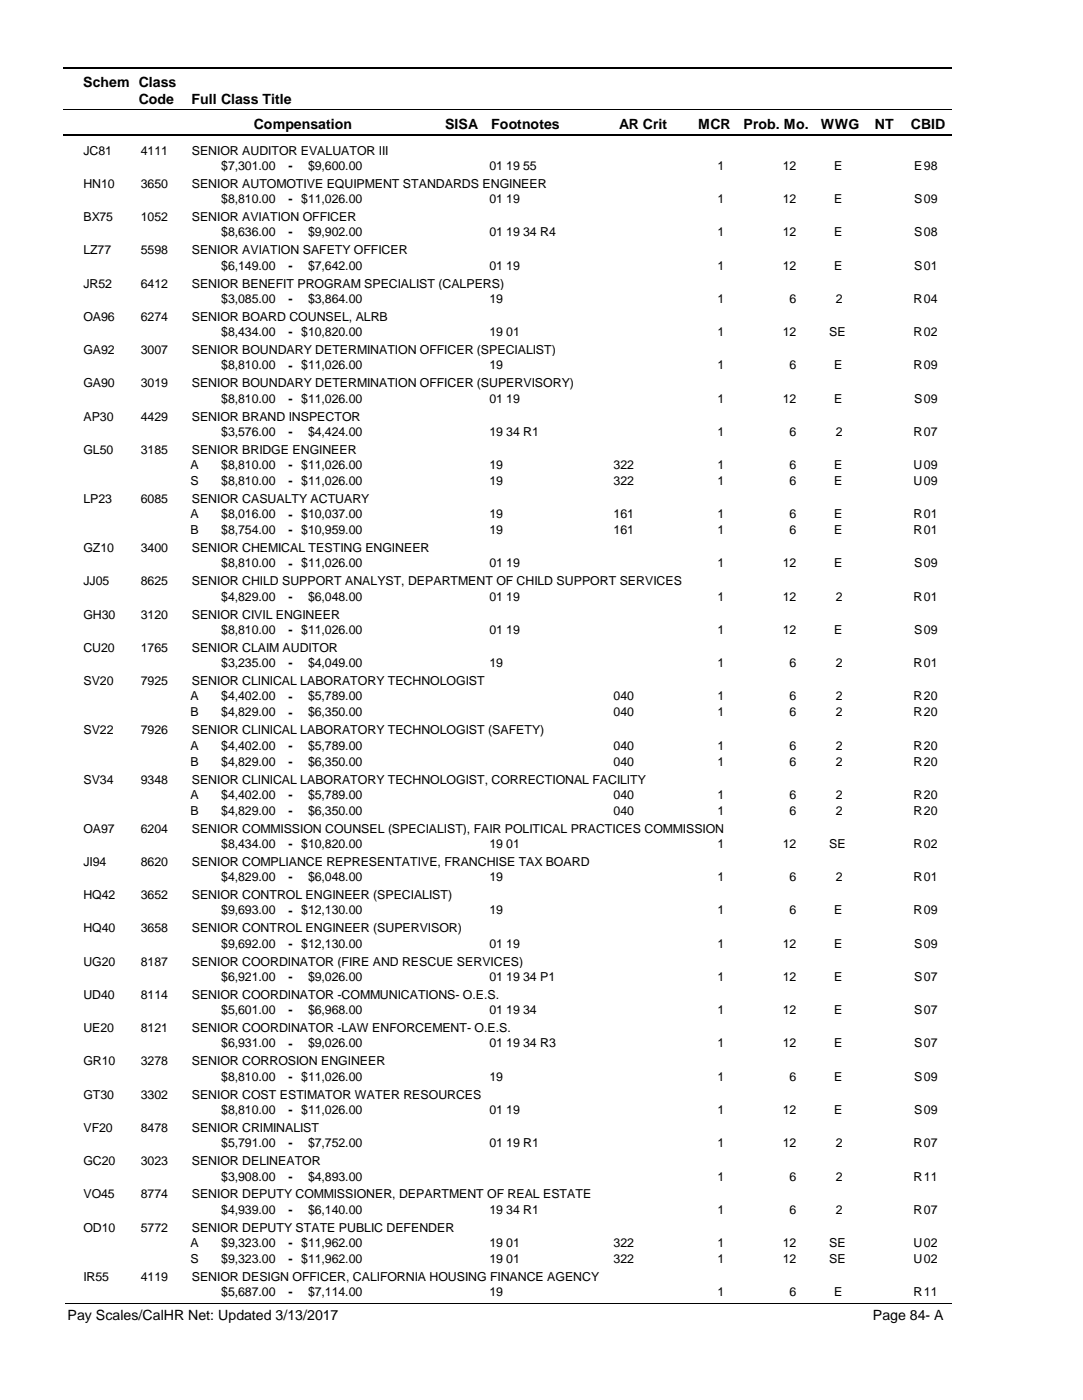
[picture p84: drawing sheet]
<svg xmlns="http://www.w3.org/2000/svg" width="216mm" height="279mm" viewBox="0 0 216 279" stroke-linecap="round" stroke-linejoin="round" font-family="sans-serif">
<defs><g id="words">
<g font-size="2.8">
<text x="16.6" y="17.3">Schem Class</text>
<text x="27.7" y="20.7">Code</text>
<text x="38.2" y="20.7">Full Class Title</text>
<text x="50.6" y="25.7">Compensation</text>
<text x="88.7" y="25.7">SISA</text>
<text x="98" y="25.7">Footnotes</text>
<text x="123.5" y="25.7">AR Crit</text>
<text x="139.2" y="25.7">MCR</text>
<text x="148.3" y="25.7">Prob. Mo.</text>
<text x="163.7" y="25.7">WWG</text>
<text x="174.5" y="25.7">NT</text>
<text x="181.6" y="25.7">CBID</text>
<text x="13.5" y="263.5">Pay Scales/CalHR Net: Updated 3/13/2017</text>
<text x="174.1" y="263.5">Page 84- A</text>
</g>
<g font-size="2.5">
<text x="16.6" y="30.8">JC81</text>
<text x="28.1" y="30.8">4111</text>
<text x="38.2" y="30.8">SENIOR AUDITOR EVALUATOR III</text>
<text x="44.1" y="33.9">$7,301.00</text>
<text x="57.5" y="33.9">-</text>
<text x="61.4" y="33.9">$9,600.00</text>
<text x="97.6" y="33.9">01 19 55</text>
<text x="143.1" y="33.9">1</text>
<text x="156.1" y="33.9">12</text>
<text x="166.3" y="33.9">E</text>
<text x="182.3" y="33.9">E</text>
<text x="184.2" y="33.9">98</text>
<text x="16.6" y="37.5">HN10</text>
<text x="28.1" y="37.5">3650</text>
<text x="38.2" y="37.5">SENIOR AUTOMOTIVE EQUIPMENT STANDARDS ENGINEER</text>
<text x="44.1" y="40.6">$8,810.00</text>
<text x="57.5" y="40.6">-</text>
<text x="60.1" y="40.6">$11,026.00</text>
<text x="97.6" y="40.6">01 19</text>
<text x="143.1" y="40.6">1</text>
<text x="156.1" y="40.6">12</text>
<text x="166.3" y="40.6">E</text>
<text x="182.3" y="40.6">S</text>
<text x="184.2" y="40.6">09</text>
<text x="16.6" y="44.1">BX75</text>
<text x="28.1" y="44.1">1052</text>
<text x="38.2" y="44.1">SENIOR AVIATION OFFICER</text>
<text x="44.1" y="47.2">$8,636.00</text>
<text x="57.5" y="47.2">-</text>
<text x="61.4" y="47.2">$9,902.00</text>
<text x="97.6" y="47.2">01 19 34 R4</text>
<text x="143.1" y="47.2">1</text>
<text x="156.1" y="47.2">12</text>
<text x="166.3" y="47.2">E</text>
<text x="182.3" y="47.2">S</text>
<text x="184.2" y="47.2">08</text>
<text x="16.6" y="50.7">LZ77</text>
<text x="28.1" y="50.7">5598</text>
<text x="38.2" y="50.7">SENIOR AVIATION SAFETY OFFICER</text>
<text x="44.1" y="53.8">$6,149.00</text>
<text x="57.5" y="53.9">-</text>
<text x="61.4" y="53.8">$7,642.00</text>
<text x="97.6" y="53.8">01 19</text>
<text x="143.1" y="53.8">1</text>
<text x="156.1" y="53.8">12</text>
<text x="166.3" y="53.8">E</text>
<text x="182.3" y="53.8">S</text>
<text x="184.2" y="53.8">01</text>
<text x="16.6" y="57.4">JR52</text>
<text x="28.1" y="57.4">6412</text>
<text x="38.2" y="57.4">SENIOR BENEFIT PROGRAM SPECIALIST (CALPERS)</text>
<text x="16.6" y="64">OA96</text>
<text x="28.1" y="64">6274</text>
<text x="38.2" y="64">SENIOR BOARD COUNSEL, ALRB</text>
<text x="44.1" y="60.5">$3,085.00</text>
<text x="57.5" y="60.5">-</text>
<text x="61.4" y="60.5">$3,864.00</text>
<text x="97.6" y="60.5">19</text>
<text x="143.1" y="60.5">1</text>
<text x="157.5" y="60.5">6</text>
<text x="166.6" y="60.5">2</text>
<text x="182.2" y="60.5">R</text>
<text x="184.2" y="60.5">04</text>
<text x="16.6" y="70.7">GA92</text>
<text x="28.1" y="70.7">3007</text>
<text x="38.2" y="70.7">SENIOR BOUNDARY DETERMINATION OFFICER (SPECIALIST)</text>
<text x="44.1" y="67.1">$8,434.00</text>
<text x="57.5" y="67.1">-</text>
<text x="60.1" y="67.1">$10,820.00</text>
<text x="97.6" y="67.1">19 01</text>
<text x="143.1" y="67.1">1</text>
<text x="156.1" y="67.1">12</text>
<text x="165.4" y="67.1">SE</text>
<text x="182.2" y="67.1">R</text>
<text x="184.2" y="67.1">02</text>
<text x="16.6" y="77.3">GA90</text>
<text x="28.1" y="77.3">3019</text>
<text x="38.2" y="77.3">SENIOR BOUNDARY DETERMINATION OFFICER (SUPERVISORY)</text>
<text x="44.1" y="73.7">$8,810.00</text>
<text x="57.5" y="73.8">-</text>
<text x="60.1" y="73.7">$11,026.00</text>
<text x="97.6" y="73.7">19</text>
<text x="143.1" y="73.7">1</text>
<text x="157.5" y="73.7">6</text>
<text x="166.3" y="73.7">E</text>
<text x="182.2" y="73.7">R</text>
<text x="184.2" y="73.7">09</text>
<text x="16.6" y="84">AP30</text>
<text x="28.1" y="84">4429</text>
<text x="38.2" y="84">SENIOR BRAND INSPECTOR</text>
<text x="44.1" y="80.4">$8,810.00</text>
<text x="57.5" y="80.4">-</text>
<text x="60.1" y="80.4">$11,026.00</text>
<text x="97.6" y="80.4">01 19</text>
<text x="143.1" y="80.4">1</text>
<text x="156.1" y="80.4">12</text>
<text x="166.3" y="80.4">E</text>
<text x="182.3" y="80.4">S</text>
<text x="184.2" y="80.4">09</text>
<text x="44.1" y="87">$3,576.00</text>
<text x="57.5" y="87">-</text>
<text x="61.4" y="87">$4,424.00</text>
<text x="97.6" y="87">19 34 R1</text>
<text x="143.1" y="87">1</text>
<text x="157.5" y="87">6</text>
<text x="166.6" y="87">2</text>
<text x="182.2" y="87">R</text>
<text x="184.2" y="87">07</text>
<text x="16.6" y="90.6">GL50</text>
<text x="28.1" y="90.6">3185</text>
<text x="38" y="93.6">A</text>
<text x="38.2" y="90.6">SENIOR BRIDGE ENGINEER</text>
<text x="44.1" y="93.6">$8,810.00</text>
<text x="57.5" y="93.7">-</text>
<text x="60.1" y="93.6">$11,026.00</text>
<text x="97.6" y="93.6">19</text>
<text x="122.4" y="93.6">322</text>
<text x="143.1" y="93.6">1</text>
<text x="157.5" y="93.6">6</text>
<text x="166.3" y="93.6">E</text>
<text x="182.2" y="93.6">U</text>
<text x="184.2" y="93.6">09</text>
<text x="16.6" y="100.4">LP23</text>
<text x="28.1" y="100.4">6085</text>
<text x="38" y="96.8">S</text>
<text x="38.2" y="100.4">SENIOR CASUALTY ACTUARY</text>
<text x="44.1" y="96.8">$8,810.00</text>
<text x="57.5" y="96.8">-</text>
<text x="60.1" y="96.8">$11,026.00</text>
<text x="97.6" y="96.8">19</text>
<text x="122.4" y="96.8">322</text>
<text x="143.1" y="96.8">1</text>
<text x="157.5" y="96.8">6</text>
<text x="166.3" y="96.8">E</text>
<text x="182.2" y="96.8">U</text>
<text x="184.2" y="96.8">09</text>
<text x="38" y="103.5">A</text>
<text x="38" y="106.6">B</text>
<text x="44.1" y="103.5">$8,016.00</text>
<text x="44.1" y="106.6">$8,754.00</text>
<text x="57.5" y="103.5">-</text>
<text x="57.5" y="106.7">-</text>
<text x="60.1" y="103.5">$10,037.00</text>
<text x="60.1" y="106.6">$10,959.00</text>
<text x="97.6" y="103.5">19</text>
<text x="97.6" y="106.6">19</text>
<text x="122.4" y="103.5">161</text>
<text x="122.4" y="106.6">161</text>
<text x="143.1" y="103.5">1</text>
<text x="143.1" y="106.6">1</text>
<text x="157.5" y="103.5">6</text>
<text x="157.5" y="106.6">6</text>
<text x="166.3" y="103.5">E</text>
<text x="166.3" y="106.6">E</text>
<text x="182.2" y="103.5">R</text>
<text x="182.2" y="106.6">R</text>
<text x="184.2" y="103.5">01</text>
<text x="184.2" y="106.6">01</text>
<text x="16.6" y="110.2">GZ10</text>
<text x="28.1" y="110.2">3400</text>
<text x="38.2" y="110.2">SENIOR CHEMICAL TESTING ENGINEER</text>
<text x="44.1" y="113.2">$8,810.00</text>
<text x="57.5" y="113.3">-</text>
<text x="60.1" y="113.2">$11,026.00</text>
<text x="97.6" y="113.2">01 19</text>
<text x="143.1" y="113.2">1</text>
<text x="156.1" y="113.2">12</text>
<text x="166.3" y="113.2">E</text>
<text x="182.3" y="113.2">S</text>
<text x="184.2" y="113.2">09</text>
<text x="16.6" y="116.8">JJ05</text>
<text x="28.1" y="116.8">8625</text>
<text x="38.2" y="116.8">SENIOR CHILD SUPPORT ANALYST, DEPARTMENT OF CHILD SUPPORT SERVICES</text>
<text x="44.1" y="119.9">$4,829.00</text>
<text x="57.5" y="119.9">-</text>
<text x="61.4" y="119.9">$6,048.00</text>
<text x="97.6" y="119.9">01 19</text>
<text x="143.1" y="119.9">1</text>
<text x="156.1" y="119.9">12</text>
<text x="166.6" y="119.9">2</text>
<text x="182.2" y="119.9">R</text>
<text x="184.2" y="119.9">01</text>
<text x="16.6" y="123.5">GH30</text>
<text x="28.1" y="123.5">3120</text>
<text x="38.2" y="123.5">SENIOR CIVIL ENGINEER</text>
<text x="16.6" y="130.1">CU20</text>
<text x="28.1" y="130.1">1765</text>
<text x="38.2" y="130.1">SENIOR CLAIM AUDITOR</text>
<text x="44.1" y="126.5">$8,810.00</text>
<text x="57.5" y="126.6">-</text>
<text x="60.1" y="126.5">$11,026.00</text>
<text x="97.6" y="126.5">01 19</text>
<text x="143.1" y="126.5">1</text>
<text x="156.1" y="126.5">12</text>
<text x="166.3" y="126.5">E</text>
<text x="182.3" y="126.5">S</text>
<text x="184.2" y="126.5">09</text>
<text x="16.6" y="136.7">SV20</text>
<text x="28.1" y="136.7">7925</text>
<text x="38.2" y="136.7">SENIOR CLINICAL LABORATORY TECHNOLOGIST</text>
<text x="44.1" y="133.2">$3,235.00</text>
<text x="57.5" y="133.2">-</text>
<text x="61.4" y="133.2">$4,049.00</text>
<text x="97.6" y="133.2">19</text>
<text x="143.1" y="133.2">1</text>
<text x="157.5" y="133.2">6</text>
<text x="166.6" y="133.2">2</text>
<text x="182.2" y="133.2">R</text>
<text x="184.2" y="133.2">01</text>
<text x="38" y="139.8">A</text>
<text x="38" y="143">B</text>
<text x="44.1" y="139.8">$4,402.00</text>
<text x="44.1" y="143">$4,829.00</text>
<text x="57.5" y="139.8">-</text>
<text x="57.5" y="143">-</text>
<text x="61.4" y="139.8">$5,789.00</text>
<text x="61.4" y="143">$6,350.00</text>
<text x="122.4" y="139.8">040</text>
<text x="122.4" y="143">040</text>
<text x="143.1" y="139.8">1</text>
<text x="143.1" y="143">1</text>
<text x="157.5" y="139.8">6</text>
<text x="157.5" y="143">6</text>
<text x="166.6" y="139.8">2</text>
<text x="166.6" y="143">2</text>
<text x="182.2" y="139.8">R</text>
<text x="182.2" y="143">R</text>
<text x="184.2" y="139.8">20</text>
<text x="184.2" y="143">20</text>
<text x="16.6" y="146.6">SV22</text>
<text x="28.1" y="146.6">7926</text>
<text x="38" y="149.6">A</text>
<text x="38.2" y="146.6">SENIOR CLINICAL LABORATORY TECHNOLOGIST (SAFETY)</text>
<text x="44.1" y="149.6">$4,402.00</text>
<text x="57.5" y="149.7">-</text>
<text x="61.4" y="149.6">$5,789.00</text>
<text x="122.4" y="149.6">040</text>
<text x="143.1" y="149.6">1</text>
<text x="157.5" y="149.6">6</text>
<text x="166.6" y="149.6">2</text>
<text x="182.2" y="149.6">R</text>
<text x="184.2" y="149.6">20</text>
<text x="38" y="152.8">B</text>
<text x="44.1" y="152.8">$4,829.00</text>
<text x="57.5" y="152.8">-</text>
<text x="61.4" y="152.8">$6,350.00</text>
<text x="122.4" y="152.8">040</text>
<text x="143.1" y="152.8">1</text>
<text x="157.5" y="152.8">6</text>
<text x="166.6" y="152.8">2</text>
<text x="182.2" y="152.8">R</text>
<text x="184.2" y="152.8">20</text>
<text x="16.6" y="156.4">SV34</text>
<text x="28.1" y="156.4">9348</text>
<text x="38" y="159.4">A</text>
<text x="38.2" y="156.4">SENIOR CLINICAL LABORATORY TECHNOLOGIST, CORRECTIONAL FACILITY</text>
<text x="44.1" y="159.4">$4,402.00</text>
<text x="57.5" y="159.4">-</text>
<text x="61.4" y="159.4">$5,789.00</text>
<text x="122.4" y="159.4">040</text>
<text x="143.1" y="159.4">1</text>
<text x="157.5" y="159.4">6</text>
<text x="166.6" y="159.4">2</text>
<text x="182.2" y="159.4">R</text>
<text x="184.2" y="159.4">20</text>
<text x="16.6" y="166.2">OA97</text>
<text x="28.1" y="166.2">6204</text>
<text x="38" y="162.6">B</text>
<text x="38.2" y="166.2">SENIOR COMMISSION COUNSEL (SPECIALIST), FAIR POLITICAL PRACTICES COMMISSION</text>
<text x="44.1" y="162.6">$4,829.00</text>
<text x="57.5" y="162.6">-</text>
<text x="61.4" y="162.6">$6,350.00</text>
<text x="122.4" y="162.6">040</text>
<text x="143.1" y="162.6">1</text>
<text x="157.5" y="162.6">6</text>
<text x="166.6" y="162.6">2</text>
<text x="182.2" y="162.6">R</text>
<text x="184.2" y="162.6">20</text>
<text x="16.6" y="172.8">JI94</text>
<text x="28.1" y="172.8">8620</text>
<text x="38.2" y="172.8">SENIOR COMPLIANCE REPRESENTATIVE, FRANCHISE TAX BOARD</text>
<text x="44.1" y="169.2">$8,434.00</text>
<text x="57.5" y="169.3">-</text>
<text x="60.1" y="169.2">$10,820.00</text>
<text x="97.6" y="169.2">19 01</text>
<text x="143.1" y="169.2">1</text>
<text x="156.1" y="169.2">12</text>
<text x="165.4" y="169.2">SE</text>
<text x="182.2" y="169.2">R</text>
<text x="184.2" y="169.2">02</text>
<text x="16.6" y="179.5">HQ42</text>
<text x="28.1" y="179.5">3652</text>
<text x="38.2" y="179.5">SENIOR CONTROL ENGINEER (SPECIALIST)</text>
<text x="44.1" y="175.9">$4,829.00</text>
<text x="57.5" y="175.9">-</text>
<text x="61.4" y="175.9">$6,048.00</text>
<text x="97.6" y="175.9">19</text>
<text x="143.1" y="175.9">1</text>
<text x="157.5" y="175.9">6</text>
<text x="166.6" y="175.9">2</text>
<text x="182.2" y="175.9">R</text>
<text x="184.2" y="175.9">01</text>
<text x="44.1" y="182.5">$9,693.00</text>
<text x="57.5" y="182.5">-</text>
<text x="60.1" y="182.5">$12,130.00</text>
<text x="97.6" y="182.5">19</text>
<text x="143.1" y="182.5">1</text>
<text x="157.5" y="182.5">6</text>
<text x="166.3" y="182.5">E</text>
<text x="182.2" y="182.5">R</text>
<text x="184.2" y="182.5">09</text>
<text x="16.6" y="186.1">HQ40</text>
<text x="28.1" y="186.1">3658</text>
<text x="38.2" y="186.1">SENIOR CONTROL ENGINEER (SUPERVISOR)</text>
<text x="44.1" y="189.1">$9,692.00</text>
<text x="57.5" y="189.2">-</text>
<text x="60.1" y="189.1">$12,130.00</text>
<text x="97.6" y="189.1">01 19</text>
<text x="143.1" y="189.1">1</text>
<text x="156.1" y="189.1">12</text>
<text x="166.3" y="189.1">E</text>
<text x="182.3" y="189.1">S</text>
<text x="184.2" y="189.1">09</text>
<text x="16.6" y="192.7">UG20</text>
<text x="28.1" y="192.7">8187</text>
<text x="38.2" y="192.7">SENIOR COORDINATOR (FIRE AND RESCUE SERVICES)</text>
<text x="44.1" y="195.8">$6,921.00</text>
<text x="57.5" y="195.8">-</text>
<text x="61.4" y="195.8">$9,026.00</text>
<text x="97.6" y="195.8">01 19 34 P1</text>
<text x="143.1" y="195.8">1</text>
<text x="156.1" y="195.8">12</text>
<text x="166.3" y="195.8">E</text>
<text x="182.3" y="195.8">S</text>
<text x="184.2" y="195.8">07</text>
<text x="16.6" y="199.4">UD40</text>
<text x="28.1" y="199.4">8114</text>
<text x="38.2" y="199.4">SENIOR COORDINATOR -COMMUNICATIONS- O.E.S.</text>
<text x="44.1" y="202.4">$5,601.00</text>
<text x="57.5" y="202.4">-</text>
<text x="61.4" y="202.4">$6,968.00</text>
<text x="97.6" y="202.4">01 19 34</text>
<text x="143.1" y="202.4">1</text>
<text x="156.1" y="202.4">12</text>
<text x="166.3" y="202.4">E</text>
<text x="182.3" y="202.4">S</text>
<text x="184.2" y="202.4">07</text>
<text x="16.6" y="206">UE20</text>
<text x="28.1" y="206">8121</text>
<text x="38.2" y="206">SENIOR COORDINATOR -LAW ENFORCEMENT- O.E.S.</text>
<text x="44.1" y="209.1">$6,931.00</text>
<text x="57.5" y="209.1">-</text>
<text x="61.4" y="209.1">$9,026.00</text>
<text x="97.6" y="209.1">01 19 34 R3</text>
<text x="143.1" y="209.1">1</text>
<text x="156.1" y="209.1">12</text>
<text x="166.3" y="209.1">E</text>
<text x="182.3" y="209.1">S</text>
<text x="184.2" y="209.1">07</text>
<text x="16.6" y="212.6">GR10</text>
<text x="28.1" y="212.6">3278</text>
<text x="38.2" y="212.6">SENIOR CORROSION ENGINEER</text>
<text x="44.1" y="215.7">$8,810.00</text>
<text x="57.5" y="215.7">-</text>
<text x="60.1" y="215.7">$11,026.00</text>
<text x="97.6" y="215.7">19</text>
<text x="143.1" y="215.7">1</text>
<text x="157.5" y="215.7">6</text>
<text x="166.3" y="215.7">E</text>
<text x="182.3" y="215.7">S</text>
<text x="184.2" y="215.7">09</text>
<text x="16.6" y="219.3">GT30</text>
<text x="28.1" y="219.3">3302</text>
<text x="38.2" y="219.3">SENIOR COST ESTIMATOR WATER RESOURCES</text>
<text x="16.6" y="225.9">VF20</text>
<text x="28.1" y="225.9">8478</text>
<text x="38.2" y="225.9">SENIOR CRIMINALIST</text>
<text x="44.1" y="222.3">$8,810.00</text>
<text x="57.5" y="222.4">-</text>
<text x="60.1" y="222.3">$11,026.00</text>
<text x="97.6" y="222.3">01 19</text>
<text x="143.1" y="222.3">1</text>
<text x="156.1" y="222.3">12</text>
<text x="166.3" y="222.3">E</text>
<text x="182.3" y="222.3">S</text>
<text x="184.2" y="222.3">09</text>
<text x="16.6" y="232.6">GC20</text>
<text x="28.1" y="232.6">3023</text>
<text x="38.2" y="232.6">SENIOR DELINEATOR</text>
<text x="44.1" y="229">$5,791.00</text>
<text x="57.5" y="229">-</text>
<text x="61.4" y="229">$7,752.00</text>
<text x="97.6" y="229">01 19 R1</text>
<text x="143.1" y="229">1</text>
<text x="156.1" y="229">12</text>
<text x="166.6" y="229">2</text>
<text x="182.2" y="229">R</text>
<text x="184.2" y="229">07</text>
<text x="16.6" y="239.2">VO45</text>
<text x="28.1" y="239.2">8774</text>
<text x="38.2" y="239.2">SENIOR DEPUTY COMMISSIONER, DEPARTMENT OF REAL ESTATE</text>
<text x="44.1" y="235.6">$3,908.00</text>
<text x="57.5" y="235.6">-</text>
<text x="61.4" y="235.6">$4,893.00</text>
<text x="143.1" y="235.6">1</text>
<text x="157.5" y="235.6">6</text>
<text x="166.6" y="235.6">2</text>
<text x="182.2" y="235.6">R</text>
<text x="184.2" y="235.6">11</text>
<text x="16.6" y="245.8">OD10</text>
<text x="28.1" y="245.8">5772</text>
<text x="38.2" y="245.8">SENIOR DEPUTY STATE PUBLIC DEFENDER</text>
<text x="44.1" y="242.2">$4,939.00</text>
<text x="57.5" y="242.3">-</text>
<text x="61.4" y="242.2">$6,140.00</text>
<text x="97.6" y="242.2">19 34 R1</text>
<text x="143.1" y="242.2">1</text>
<text x="157.5" y="242.2">6</text>
<text x="166.6" y="242.2">2</text>
<text x="182.2" y="242.2">R</text>
<text x="184.2" y="242.2">07</text>
<text x="38" y="248.9">A</text>
<text x="44.1" y="248.9">$9,323.00</text>
<text x="57.5" y="248.9">-</text>
<text x="60.1" y="248.9">$11,962.00</text>
<text x="97.6" y="248.9">19 01</text>
<text x="122.4" y="248.9">322</text>
<text x="143.1" y="248.9">1</text>
<text x="156.1" y="248.9">12</text>
<text x="165.4" y="248.9">SE</text>
<text x="182.2" y="248.9">U</text>
<text x="184.2" y="248.9">02</text>
<text x="16.6" y="255.6">IR55</text>
<text x="28.1" y="255.6">4119</text>
<text x="38" y="252.1">S</text>
<text x="38.2" y="255.6">SENIOR DESIGN OFFICER, CALIFORNIA HOUSING FINANCE AGENCY</text>
<text x="44.1" y="252.1">$9,323.00</text>
<text x="57.5" y="252.1">-</text>
<text x="60.1" y="252.1">$11,962.00</text>
<text x="97.6" y="252.1">19 01</text>
<text x="122.4" y="252.1">322</text>
<text x="143.1" y="252.1">1</text>
<text x="156.1" y="252.1">12</text>
<text x="165.4" y="252.1">SE</text>
<text x="182.2" y="252.1">U</text>
<text x="184.2" y="252.1">02</text>
<text x="44.1" y="258.7">$5,687.00</text>
<text x="57.5" y="258.7">-</text>
<text x="61.4" y="258.7">$7,114.00</text>
<text x="97.6" y="258.7">19</text>
<text x="143.1" y="258.7">1</text>
<text x="157.5" y="258.7">6</text>
<text x="166.3" y="258.7">E</text>
<text x="182.2" y="258.7">R</text>
<text x="184.2" y="258.7">11</text>
</g>
</g></defs>
<path d="M12.7 13.5h177.1" fill="none" stroke="#000" stroke-width=".36"/>
<path d="M12.7 21.9h177.1" fill="none" stroke="#000" stroke-width=".2"/>
<path d="M12.7 27h177.1" fill="none" stroke="#000" stroke-width=".35"/>
<g fill="#fff">
<path d="M40.4 31.3h16.2v3h-16.2z" fill-rule="evenodd"/>
<path d="M183.9 31.3h4.1v3h-4.1z" fill-rule="evenodd"/>
<path d="M40.4 37.9h16.2v3h-16.2z" fill-rule="evenodd"/>
<path d="M183.9 37.9h4.1v3h-4.1z" fill-rule="evenodd"/>
<path d="M40.4 44.6h16.2v2.9h-16.2z" fill-rule="evenodd"/>
<path d="M183.9 44.6h4.1v2.9h-4.1z" fill-rule="evenodd"/>
<path d="M40.4 51.2h16.2v3h-16.2z" fill-rule="evenodd"/>
<path d="M183.9 51.2h4.1v3h-4.1z" fill-rule="evenodd"/>
<path d="M40.4 57.8h16.2v3h-16.2z" fill-rule="evenodd"/>
<path d="M183.9 57.8h4.1v3h-4.1z" fill-rule="evenodd"/>
<path d="M40.4 64.5h16.2v2.9h-16.2z" fill-rule="evenodd"/>
<path d="M183.9 64.5h4.1v2.9h-4.1z" fill-rule="evenodd"/>
<path d="M40.4 71.1h16.2v3h-16.2z" fill-rule="evenodd"/>
<path d="M183.9 71.1h4.1v3h-4.1z" fill-rule="evenodd"/>
<path d="M40.4 77.8h16.2v2.9h-16.2z" fill-rule="evenodd"/>
<path d="M183.9 77.8h4.1v2.9h-4.1z" fill-rule="evenodd"/>
<path d="M40.4 84.4h16.2v3h-16.2z" fill-rule="evenodd"/>
<path d="M183.9 84.4h4.1v3h-4.1z" fill-rule="evenodd"/>
<path d="M40.4 91h16.2v3h-16.2z" fill-rule="evenodd"/>
<path d="M183.9 91h4.1v3h-4.1z" fill-rule="evenodd"/>
<path d="M40.4 94.2h16.2v3h-16.2z" fill-rule="evenodd"/>
<path d="M183.9 94.2h4.1v3h-4.1z" fill-rule="evenodd"/>
<path d="M40.4 100.8h16.2v3h-16.2z" fill-rule="evenodd"/>
<path d="M183.9 100.8h4.1v3h-4.1z" fill-rule="evenodd"/>
<path d="M40.4 104h16.2v3h-16.2z" fill-rule="evenodd"/>
<path d="M183.9 104h4.1v3h-4.1z" fill-rule="evenodd"/>
<path d="M40.4 110.6h16.2v3h-16.2z" fill-rule="evenodd"/>
<path d="M183.9 110.6h4.1v3h-4.1z" fill-rule="evenodd"/>
<path d="M40.4 117.3h16.2v3h-16.2z" fill-rule="evenodd"/>
<path d="M183.9 117.3h4.1v3h-4.1z" fill-rule="evenodd"/>
<path d="M40.4 123.9h16.2v3h-16.2z" fill-rule="evenodd"/>
<path d="M183.9 123.9h4.1v3h-4.1z" fill-rule="evenodd"/>
<path d="M40.4 130.5h16.2v3h-16.2z" fill-rule="evenodd"/>
<path d="M183.9 130.5h4.1v3h-4.1z" fill-rule="evenodd"/>
<path d="M40.4 137.2h16.2v3h-16.2z" fill-rule="evenodd"/>
<path d="M183.9 137.2h4.1v3h-4.1z" fill-rule="evenodd"/>
<path d="M40.4 140.4h16.2v2.9h-16.2z" fill-rule="evenodd"/>
<path d="M183.9 140.4h4.1v2.9h-4.1z" fill-rule="evenodd"/>
<path d="M40.4 147h16.2v3h-16.2z" fill-rule="evenodd"/>
<path d="M183.9 147h4.1v3h-4.1z" fill-rule="evenodd"/>
<path d="M40.4 150.2h16.2v3h-16.2z" fill-rule="evenodd"/>
<path d="M183.9 150.2h4.1v3h-4.1z" fill-rule="evenodd"/>
<path d="M40.4 156.8h16.2v3h-16.2z" fill-rule="evenodd"/>
<path d="M183.9 156.8h4.1v3h-4.1z" fill-rule="evenodd"/>
<path d="M40.4 160h16.2v3h-16.2z" fill-rule="evenodd"/>
<path d="M183.9 160h4.1v3h-4.1z" fill-rule="evenodd"/>
<path d="M40.4 166.6h16.2v3h-16.2z" fill-rule="evenodd"/>
<path d="M183.9 166.6h4.1v3h-4.1z" fill-rule="evenodd"/>
<path d="M40.4 173.3h16.2v3h-16.2z" fill-rule="evenodd"/>
<path d="M183.9 173.3h4.1v3h-4.1z" fill-rule="evenodd"/>
<path d="M40.4 179.9h16.2v3h-16.2z" fill-rule="evenodd"/>
<path d="M183.9 179.9h4.1v3h-4.1z" fill-rule="evenodd"/>
<path d="M40.4 186.5h16.2v3h-16.2z" fill-rule="evenodd"/>
<path d="M183.9 186.5h4.1v3h-4.1z" fill-rule="evenodd"/>
<path d="M40.4 193.2h16.2v3h-16.2z" fill-rule="evenodd"/>
<path d="M183.9 193.2h4.1v3h-4.1z" fill-rule="evenodd"/>
<path d="M40.4 199.8h16.2v3h-16.2z" fill-rule="evenodd"/>
<path d="M183.9 199.8h4.1v3h-4.1z" fill-rule="evenodd"/>
<path d="M40.4 206.4h16.2v3h-16.2z" fill-rule="evenodd"/>
<path d="M183.9 206.4h4.1v3h-4.1z" fill-rule="evenodd"/>
<path d="M40.4 213.1h16.2v3h-16.2z" fill-rule="evenodd"/>
<path d="M183.9 213.1h4.1v3h-4.1z" fill-rule="evenodd"/>
<path d="M40.4 219.7h16.2v3h-16.2z" fill-rule="evenodd"/>
<path d="M183.9 219.7h4.1v3h-4.1z" fill-rule="evenodd"/>
<path d="M40.4 226.4h16.2v2.9h-16.2z" fill-rule="evenodd"/>
<path d="M183.9 226.4h4.1v2.9h-4.1z" fill-rule="evenodd"/>
<path d="M40.4 233h16.2v3h-16.2z" fill-rule="evenodd"/>
<path d="M183.9 233h4.1v3h-4.1z" fill-rule="evenodd"/>
<path d="M40.4 239.6h16.2v3h-16.2z" fill-rule="evenodd"/>
<path d="M183.9 239.6h4.1v3h-4.1z" fill-rule="evenodd"/>
<path d="M40.4 246.3h16.2v2.9h-16.2z" fill-rule="evenodd"/>
<path d="M183.9 246.3h4.1v2.9h-4.1z" fill-rule="evenodd"/>
<path d="M40.4 249.4h16.2v3h-16.2z" fill-rule="evenodd"/>
<path d="M183.9 249.4h4.1v3h-4.1z" fill-rule="evenodd"/>
<path d="M40.4 256.1h16.2v3h-16.2z" fill-rule="evenodd"/>
<path d="M183.9 256.1h4.1v3h-4.1z" fill-rule="evenodd"/>
</g>
<path d="M13.1 260.1h176.7" fill="none" stroke="#000" stroke-width=".2"/>
<use href="#words"/>
</svg>
